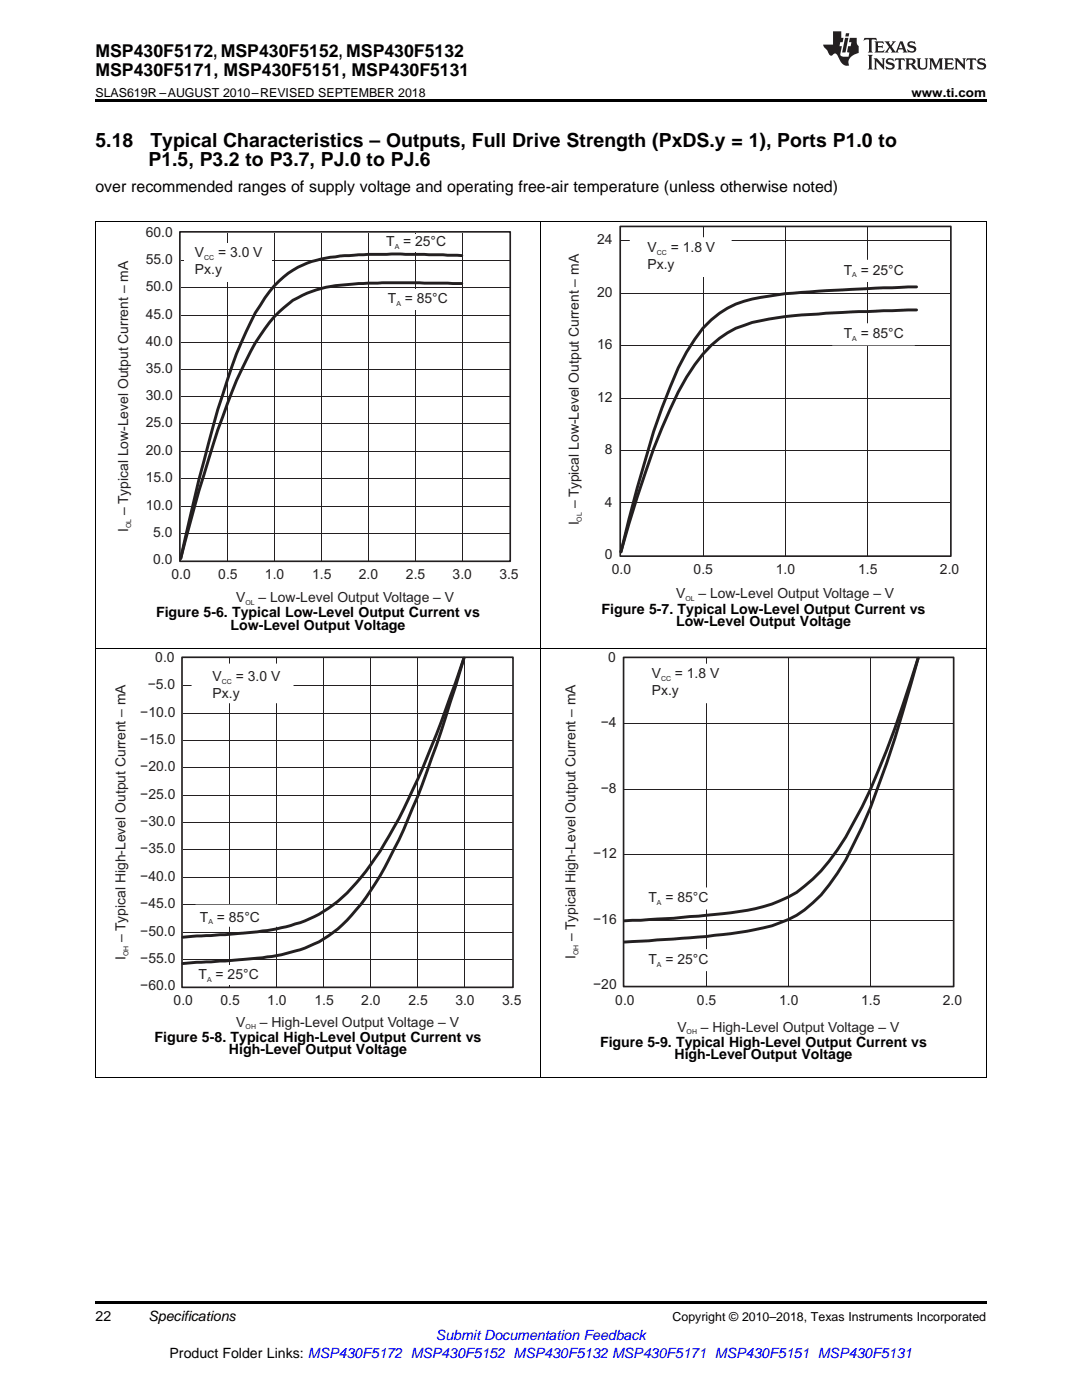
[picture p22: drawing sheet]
<svg xmlns="http://www.w3.org/2000/svg" width="216mm" height="279mm" viewBox="0 0 216 279" stroke-linecap="round" stroke-linejoin="round" font-family="sans-serif">
<defs><g id="words">
<g font-size="3.9">
<text x="19" y="29.3">5.18</text>
<text x="30" y="29.3">Typical Characteristics – Outputs, Full Drive Strength (PxDS.y = 1), Ports P1.0 to</text>
<text x="29.6" y="33.2">P1.5, P3.2 to P3.7, PJ.0 to PJ.6</text>
</g>
<g font-size="3.5">
<text x="19" y="11.3">MSP430F5172, MSP430F5152, MSP430F5132</text>
<text x="19" y="15.2">MSP430F5171, MSP430F5151, MSP430F5131</text>
</g>
<text font-size="3.2" x="19" y="38.3">over recommended ranges of supply voltage and operating free-air temperature (unless otherwise noted)</text>
<g font-size="2.8" fill="#231f20">
<text x="29.1" y="47.3">60.0</text>
<text x="29.1" y="52.7">55.0</text>
<text x="38.9" y="51.3">V</text>
<text x="43.5" y="51.3">= 3.0 V</text>
<text x="77.1" y="49.1">T = 25°C</text>
<text x="119.2" y="48.8">24</text>
<text x="129.2" y="50.2">V</text>
<text x="129.2" y="53.6">Px.y</text>
<text x="133.8" y="50.2">= 1.8 V</text>
<text x="29.1" y="58.1">50.0</text>
<text x="38.9" y="54.7">Px.y</text>
<text x="119.2" y="59.3">20</text>
<text x="168.4" y="54.8">T = 25°C</text>
<text x="29.1" y="63.6">45.0</text>
<text x="77.4" y="60.4">T = 85°C</text>
<text x="29.1" y="69">40.0</text>
<text x="119.2" y="69.7">16</text>
<text x="168.4" y="67.5">T = 85°C</text>
<text x="29.1" y="74.5">35.0</text>
<text x="29.1" y="79.9">30.0</text>
<text x="119.2" y="80.2">12</text>
<text x="29.1" y="85.3">25.0</text>
<text x="29.1" y="90.8">20.0</text>
<text x="120.7" y="90.6">8</text>
<text x="29.1" y="101.7">10.0</text>
<text x="29.1" y="96.2">15.0</text>
<text x="115.5" y="101.5" transform="rotate(-90 115.5 101.5)">– Typical Low-Level Output Current – mA</text>
<text x="120.7" y="101.1">4</text>
<text x="25.6" y="106.2" transform="rotate(-90 25.6 106.2)">I</text>
<text x="25.6" y="102.8" transform="rotate(-90 25.6 102.8)">– Typical Low-Level Output Current – mA</text>
<text x="30.6" y="107.1">5.0</text>
<text x="115.5" y="104.9" transform="rotate(-90 115.5 104.9)">I</text>
<text x="30.6" y="112.5">0.0</text>
<text x="120.7" y="111.5">0</text>
<text x="34.2" y="115.6">0.0</text>
<text x="43.6" y="115.6">0.5</text>
<text x="52.9" y="115.6">1.0</text>
<text x="62.3" y="115.6">1.5</text>
<text x="71.6" y="115.6">2.0</text>
<text x="81" y="115.6">2.5</text>
<text x="90.3" y="115.6">3.0</text>
<text x="99.6" y="115.6">3.5</text>
<text x="122.1" y="114.6">0.0</text>
<text x="134.9" y="119.4">V</text>
<text x="138.4" y="114.6">0.5</text>
<text x="139.4" y="119.4">– Low-Level Output Voltage – V</text>
<text x="154.8" y="114.6">1.0</text>
<text x="171.2" y="114.6">1.5</text>
<text x="187.6" y="114.6">2.0</text>
<text x="47.1" y="120.1">V</text>
<text x="51.6" y="120.1">– Low-Level Output Voltage – V</text>
<text x="29.5" y="137.6">−5.0</text>
<text x="31" y="132.2">0.0</text>
<text x="42.4" y="135.9">V</text>
<text x="47.1" y="135.9">= 3.0 V</text>
<text x="121.4" y="132.1">0</text>
<text x="130.1" y="135.3">V</text>
<text x="134.7" y="135.3">= 1.8 V</text>
<text x="28" y="143">−10.0</text>
<text x="42.4" y="139.2">Px.y</text>
<text x="130.1" y="138.7">Px.y</text>
<text x="28" y="148.5">−15.0</text>
<text x="119.9" y="145.2">−4</text>
<text x="28" y="153.9">−20.0</text>
<text x="28" y="159.4">−25.0</text>
<text x="119.9" y="158.2">−8</text>
<text x="28" y="164.9">−30.0</text>
<text x="28" y="170.3">−35.0</text>
<text x="118.4" y="171.3">−12</text>
<text x="28" y="175.8">−40.0</text>
<text x="28" y="181.2">−45.0</text>
<text x="39.9" y="183.9">T = 85°C</text>
<text x="118.4" y="184.3">−16</text>
<text x="129.4" y="180.1">T = 85°C</text>
<text x="25.1" y="191.6" transform="rotate(-90 25.1 191.6)">I</text>
<text x="25.1" y="188" transform="rotate(-90 25.1 188)">– Typical High-Level Output Current – mA</text>
<text x="28" y="186.7">−50.0</text>
<text x="114.8" y="191.5" transform="rotate(-90 114.8 191.5)">I</text>
<text x="114.8" y="187.8" transform="rotate(-90 114.8 187.8)">– Typical High-Level Output Current – mA</text>
<text x="28" y="197.5">−60.0</text>
<text x="28" y="192.1">−55.0</text>
<text x="39.6" y="195.3">T = 25°C</text>
<text x="118.4" y="197.4">−20</text>
<text x="129.4" y="192.4">T = 25°C</text>
<text x="34.6" y="200.7">0.0</text>
<text x="44" y="200.7">0.5</text>
<text x="53.3" y="200.7">1.0</text>
<text x="62.8" y="200.7">1.5</text>
<text x="72.1" y="200.7">2.0</text>
<text x="81.5" y="200.7">2.5</text>
<text x="90.9" y="200.7">3.0</text>
<text x="100.2" y="200.7">3.5</text>
<text x="122.8" y="200.5">0.0</text>
<text x="139.1" y="200.5">0.5</text>
<text x="155.5" y="200.5">1.0</text>
<text x="171.8" y="200.5">1.5</text>
<text x="188.1" y="200.5">2.0</text>
<text x="47.2" y="204.9">V</text>
<text x="51.9" y="204.9">– High-Level Output Voltage – V</text>
<text x="135.2" y="205.9">V</text>
<text x="139.9" y="205.9">– High-Level Output Voltage – V</text>
</g>
<g font-size="2.8">
<text x="31.2" y="123.2">Figure 5-6. Typical Low-Level Output Current vs</text>
<text x="46" y="125.7">Low-Level Output Voltage</text>
<text x="120.1" y="122.5">Figure 5-7. Typical Low-Level Output Current vs</text>
<text x="134.9" y="125">Low-Level Output Voltage</text>
<text x="30.8" y="207.9">Figure 5-8. Typical High-Level Output Current vs</text>
<text x="119.7" y="209">Figure 5-9. Typical High-Level Output Current vs</text>
<text x="45.7" y="210.4">High-Level Output Voltage</text>
<text x="134.6" y="211.4">High-Level Output Voltage</text>
<text x="19" y="263.6">22</text>
<text x="29.6" y="263.6">Specifications</text>
<text x="33.8" y="270.9">Product Folder Links: MSP430F5172 MSP430F5152 MSP430F5132 MSP430F5171 MSP430F5151 MSP430F5131</text>
</g>
<text font-size="2.8" fill="#00f" x="87" y="267.4">Submit Documentation Feedback</text>
<g font-size="2.5">
<text x="19" y="19.3">SLAS619R –AUGUST 2010–REVISED SEPTEMBER 2018</text>
<text x="181.9" y="19.3">www.ti.com</text>
<text x="134.2" y="263.6">Copyright © 2010–2018, Texas Instruments Incorporated</text>
</g>
<g font-size="1.4" fill="#231f20">
<text x="40.7" y="51.9">CC</text>
<text x="78.8" y="49.7">A</text>
<text x="131.1" y="50.8">CC</text>
<text x="170.1" y="55.4">A</text>
<text x="79.1" y="61">A</text>
<text x="170.1" y="68">A</text>
<text x="26.2" y="105.4" transform="rotate(-90 26.2 105.4)">OL</text>
<text x="116.1" y="104.1" transform="rotate(-90 116.1 104.1)">OL</text>
<text x="136.8" y="120">OL</text>
<text x="49" y="120.7">OL</text>
<text x="44.3" y="136.4">CC</text>
<text x="131.9" y="135.9">CC</text>
<text x="41.6" y="184.5">A</text>
<text x="131.1" y="180.6">A</text>
<text x="25.6" y="190.8" transform="rotate(-90 25.6 190.8)">OH</text>
<text x="115.4" y="190.7" transform="rotate(-90 115.4 190.7)">OH</text>
<text x="41.3" y="195.9">A</text>
<text x="131.1" y="192.9">A</text>
<text x="49" y="205.4">OH</text>
<text x="137" y="206.4">OH</text>
</g>
</g></defs>
<path d="M19 259.7h177.8v.5h-177.8z" fill="#000"/>
<path d="M19.1 129.4v85.8M107.9 129.4v85.8M196.8 129.4v85.8M19 215.1h177.8" fill="none" stroke="#000" stroke-width=".2"/>
<g fill="#fff">
<path d="M152.2 213.2h.4v.7h-.4z"/>
<path d="M63.3 212.2h.4v.7h-.4z"/>
</g>
<path d="M140.9 131.4v65.3M157.3 131.4v65.3M173.7 131.4v65.3M124.6 157.5h65.5M124.6 144.5h65.5M124.6 170.6h65.5M124.6 183.6h65.5" fill="none" stroke="#231f20" stroke-width=".2"/>
<path d="M183.2 131.4l-1.4 4.3a183 183 0 0 1-9.8 25.4l-1.7 3a37.7 37.7 0 0 1-11.3 14 33.4 33.4 0 0 1-14.8 4.2l-3.3 .4a198.2 198.2 0 0 1-16.3 1.1M183.2 131.4l-1.4 5a212.4 212.4 0 0 1-9.8 28.7l-1.7 3.3a34.8 34.8 0 0 1-9.8 13.2 26.7 26.7 0 0 1-11.4 4.2 247.3 247.3 0 0 1-24.5 2.2" fill="none" stroke="#231f20" stroke-width=".58"/>
<path d="M124.4 131.2h65.9v65.7h-65.9z" fill="none" stroke="#231f20" stroke-width=".33"/>
<path d="M126.5 132.6h20.3v7.6h-20.3z" fill-rule="evenodd" fill="#fff"/>
<path d="M126.5 132.6h20.3v7.6h-20.3z" fill="none" stroke="#fff" stroke-width=".33"/>
<path d="M127.2 189.6h16.3v4h-16.3z" fill-rule="evenodd" fill="#fff"/>
<path d="M127.2 189.6h16.3v4h-16.3z" fill="none" stroke="#fff" stroke-width=".33"/>
<path d="M127.2 177.3h16.3v4h-16.3z" fill-rule="evenodd" fill="#fff"/>
<path d="M127.2 177.3h16.3v4h-16.3z" fill="none" stroke="#fff" stroke-width=".33"/>
<g fill="none" stroke="#231f20" stroke-width=".2">
<path d="M36.5 136.9h65.7M45.9 131.3v65.6M55.2 131.3v65.6M64.6 131.3v65.6M74 131.3v65.6M83.4 131.3v65.6M92.7 131.3v65.6M36.5 158.7h65.7M36.5 153.2h65.7M36.5 147.8h65.7M36.5 142.3h65.7M36.5 175.1h65.7"/>
<path d="M36.5 169.6h65.7M36.5 164.2h65.7M36.5 191.4h65.7M36.5 186h65.7M36.5 180.5h65.7"/>
</g>
<path d="M36.5 187l5.6-.3a130.6 130.6 0 0 0 13.1-1.3 26.3 26.3 0 0 0 16.9-10.4 88.9 88.9 0 0 0 11.3-19.5 270.9 270.9 0 0 0 9.2-24.2 287.6 287.6 0 0 1-10.2 29.9 88 88 0 0 1-10.3 19.2 26 26 0 0 1-9.4 8 38.8 38.8 0 0 1-14 3.1l-12.2 .8" fill="none" stroke="#231f20" stroke-width=".58"/>
<path d="M36.3 131.2h66.1v65.8h-66.1z" fill="none" stroke="#231f20" stroke-width=".33"/>
<path d="M38.4 132.6h20v7.6h-20z" fill-rule="evenodd" fill="#fff"/>
<path d="M38.4 132.6h20v7.6h-20z" fill="none" stroke="#fff" stroke-width=".33"/>
<g fill="#fff">
<path d="M37.4 192.6h16.4v3.9h-16.4z" fill-rule="evenodd"/>
<path d="M39.1 180.7h16.3v4.1h-16.3z" fill-rule="evenodd"/>
</g>
<path d="M39.1 180.7h16.3v4.1h-16.3z" fill="none" stroke="#fff" stroke-width=".33"/>
<path d="M19.1 44.3v85.1M107.9 44.3v85.1M196.8 44.3v85.1M19 129.3h177.8" fill="none" stroke="#000" stroke-width=".2"/>
<g fill="#fff">
<path d="M63.3 127.4h.4v.7h-.4z"/>
<path d="M152.2 126.7h.4v.7h-.4z"/>
</g>
<g fill="none" stroke="#231f20" stroke-width=".2">
<path d="M36.1 57.4h65.5M36.1 52h65.5M45.4 46.4v65.5M54.7 46.4v65.5M64.1 46.4v65.5M73.5 46.4v65.5M82.9 46.4v65.5M92.2 46.4v65.5M36.1 79.2h65.5M36.1 73.8h65.5M36.1 68.3h65.5M36.1 62.9h65.5"/>
<path d="M36.1 95.5h65.5M36.1 90.1h65.5M36.1 84.6h65.5M36.1 106.4h65.5M36.1 101h65.5"/>
</g>
<path d="M92.1 51l-3.7-.2a247.9 247.9 0 0 0-20.5 .3 22.2 22.2 0 0 0-10.4 3.4 19.9 19.9 0 0 0-5.6 6.4 56.2 56.2 0 0 0-4.7 9.7l-.9 2.5a280.1 280.1 0 0 0-8.4 30.3l-1.8 8a347.1 347.1 0 0 1 8.4-28.2 77 77 0 0 1 7.4-16.3 23.7 23.7 0 0 1 6.5-7 23.3 23.3 0 0 1 8.5-2.9l4.7-.4 4.7-.2 15.8 .2" fill="none" stroke="#231f20" stroke-width=".58"/>
<path d="M35.9 46.3h65.9v65.7h-65.9z" fill="none" stroke="#231f20" stroke-width=".33"/>
<g fill="#fff">
<path d="M36.8 48.6h17.4v7.6h-17.4z" fill-rule="evenodd"/>
<path d="M74.8 46.7h16.3v3.4h-16.3z" fill-rule="evenodd"/>
<path d="M75.2 57.6h16.3v4.1h-16.3z" fill-rule="evenodd"/>
</g>
<path d="M123.9 58.6h65.7M123.9 48.1h65.7M140.3 45.4v65.4M156.7 45.4v65.4M173.1 45.4v65.4M123.9 79.5h65.7M123.9 69h65.7M123.9 89.9h65.7M123.9 100.4h65.7" fill="none" stroke="#231f20" stroke-width=".2"/>
<path d="M182.9 57.3l-14.8 .6a120.5 120.5 0 0 0-18 1.8 17.7 17.7 0 0 0-11.4 8l-1.7 2.6a104.3 104.3 0 0 0-8.2 21.3l-1.6 5.7-3.3 12.9M182.9 61.9l-9.8 .3a166.3 166.3 0 0 0-18.1 1.2 24.3 24.3 0 0 0-9.9 3 23.7 23.7 0 0 0-8.1 8.9 121.3 121.3 0 0 0-9.8 23.9l-3.3 10.9" fill="none" stroke="#231f20" stroke-width=".58"/>
<path d="M123.8 45.2h65.9v65.8h-65.9z" fill="none" stroke="#231f20" stroke-width=".33"/>
<path d="M125.8 47.5h20v7.6h-20z" fill-rule="evenodd" fill="#fff"/>
<path d="M125.8 47.5h20v7.6h-20z" fill="none" stroke="#fff" stroke-width=".33"/>
<path d="M166.1 52h16.4v4.1h-16.4z" fill-rule="evenodd" fill="#fff"/>
<path d="M166.1 52h16.4v4.1h-16.4z" fill="none" stroke="#fff" stroke-width=".33"/>
<path d="M166.1 64.7h16.4v4.1h-16.4z" fill-rule="evenodd" fill="#fff"/>
<path d="M166.1 64.7h16.4v4.1h-16.4z" fill="none" stroke="#fff" stroke-width=".33"/>
<path d="M19 44.3h177.8" fill="none" stroke="#000" stroke-width=".2"/>
<path d="M19 19.9h177.8v.5h-177.8z" fill="#000"/>
<g fill="#231f20">
<path d="M172.5 7.6l-.1 .5 .4-.2h.6v.1v2.1l-.2 .4h.9l-.2-.4v-2.1l.1-.1h.5l.5 .2-.2-.5zM174.5 8.3l.2 .3v1.5l-.2 .4h1.8l.2-.6a1.04 1.04 0 0 1-1.3 .2v-.7h.6l.3 .2v-.6l-.3 .2h-.6v-.6l.8-.1 .4 .3-.2-.5zM176.5 8.3l.9 1.1-.9 1.1h.8l-.2-.2 .4-.7 .5 .7-.2 .2h1.5l-.2-.2 .2-.4h.9l.1 .4-.2 .2h1l-.3-.3-.7-1.9h-.5l-.9 2-.8-1 .9-1h-.8l.1 .3-.4 .5-.3-.6 .1-.2zM179.7 8.6l.4 1h-.7zM181.3 8.4a.63 .63 0 0 0-.2 .7 .63 .63 0 0 0 .6 .4l.6 .2 .1 .2a.75 .75 0 0 1-.7 .4 .75 .75 0 0 1-.6-.5l.1 .7 .1-.1a1.11 1.11 0 0 0 1.5-.6 1.13 1.13 0 0 0-1.2-.8l-.1-.4a1.04 1.04 0 0 1 1.2 .2l-.2-.5-.2 .1-.4-.2zM173.2 10.9l.2 .4v2.2l-.2 .4h1l-.3-.4v-2.2l.3-.4zM174.3 11.6l.3 .4v1.5l-.3 .4h.8l-.2-.4v-1.3l1.5 1.7v-1.9l.2-.4h-.7l.2 .4v.9l-1.1-1.3zM177 11.8a.62 .62 0 0 0-.2 .7 .62 .62 0 0 0 .6 .4l.6 .1 .1 .3a.76 .76 0 0 1-.7 .3 .76 .76 0 0 1-.7-.4l.2 .7 .1-.1a1.11 1.11 0 0 0 1.5-.6 1.13 1.13 0 0 0-1.2-.8l-.1-.4a1.04 1.04 0 0 1 1.2 .2l-.2-.6-.2 .1-.5-.1zM178.7 11.6l-.2 .6a.61 .61 0 0 1 .8-.3v1.6l-.2 .4h.9l-.2-.4v-1.6a.63 .63 0 0 1 .7 .3l-.1-.6zM180.6 11.6l.3 .4v1.5l-.3 .4h1l-.2-.2-.1-.8 .6 .2a.76 .76 0 0 0 1.2 .7l-1-1a.58 .58 0 0 0 .6-.5 .58 .58 0 0 0-.5-.6zM181.4 11.9h.1a.45 .45 0 0 1 .5 .1 .45 .45 0 0 1 .1 .5l-.8 .2zM182.9 11.6l.2 .2a2.17 2.17 0 0 0 .3 1.9 .99 .99 0 0 0 1.6-.6v-1.1l.2-.4h-.7l.2 .2a1.92 1.92 0 0 1-.2 1.8 .6 .6 0 0 1-.9-.5v-1.1l.2-.4zM185.4 11.6l.2 .4v1.5l-.2 .4h.7l-.2-.4v-1.4l.8 1.8 .8-1.8v1.4l-.2 .4h.9l-.2-.4v-1.5l.2-.4h-.8l-.6 1.5-.6-1.5zM188.4 11.6l.2 .4v1.5l-.2 .4h1.8l.1-.6a1.04 1.04 0 0 1-1.2 .1v-.6h.5l.4 .2v-.6l-.4 .2h-.5v-.7h.8l.3 .3-.1-.6zM190.5 11.6l.2 .4v1.5l-.2 .4h.7l-.2-.4v-1.3l1.5 1.7v-1.9l.2-.4h-.7l.2 .4v.9l-1.1-1.3zM192.9 11.6l-.1 .6a.61 .61 0 0 1 .7-.3l.1 1.6-.3 .4h1l-.3-.4 .1-1.6a.63 .63 0 0 1 .7 .3l-.1-.6zM195.2 11.8a.62 .62 0 0 0-.2 .7 .62 .62 0 0 0 .6 .4l.6 .1 .1 .3a.76 .76 0 0 1-.7 .3 .76 .76 0 0 1-.6-.4l.1 .7 .1-.1a1.11 1.11 0 0 0 1.6-.6 1.13 1.13 0 0 0-1.3-.8l-.1-.4a1.04 1.04 0 0 1 1.2 .2l-.1-.6-.2 .1-.5-.1z"/>
<path d="M166.2 6.3v2.6h-1.9v.4l.8 .9a.91 .91 0 0 0 1 .8 .56 .56 0 0 1 .5-.3 .56 .56 0 0 1 .5 .3l.4 .8a1.53 1.53 0 0 0 1.9 1.2 1.54 1.54 0 0 1 1-2.1l.9-.3v-1.4a1.52 1.52 0 0 1-.4-1.6h-1.3l-.2 .8h.5l-.2 .8h-.5l-.1 1v.2l.4 .1-.2 .8a1.93 1.93 0 0 1-1.6-.3l.3-1.8h-.5l.2-.8h.4l.2-.8h-.4v-1.3zM168.6 7.6l-.6 2.9h.7l.6-2.9zM168.8 6.6l-.1 .7h.6l.2-.7z"/>
</g>
<use href="#words"/>
</svg>
